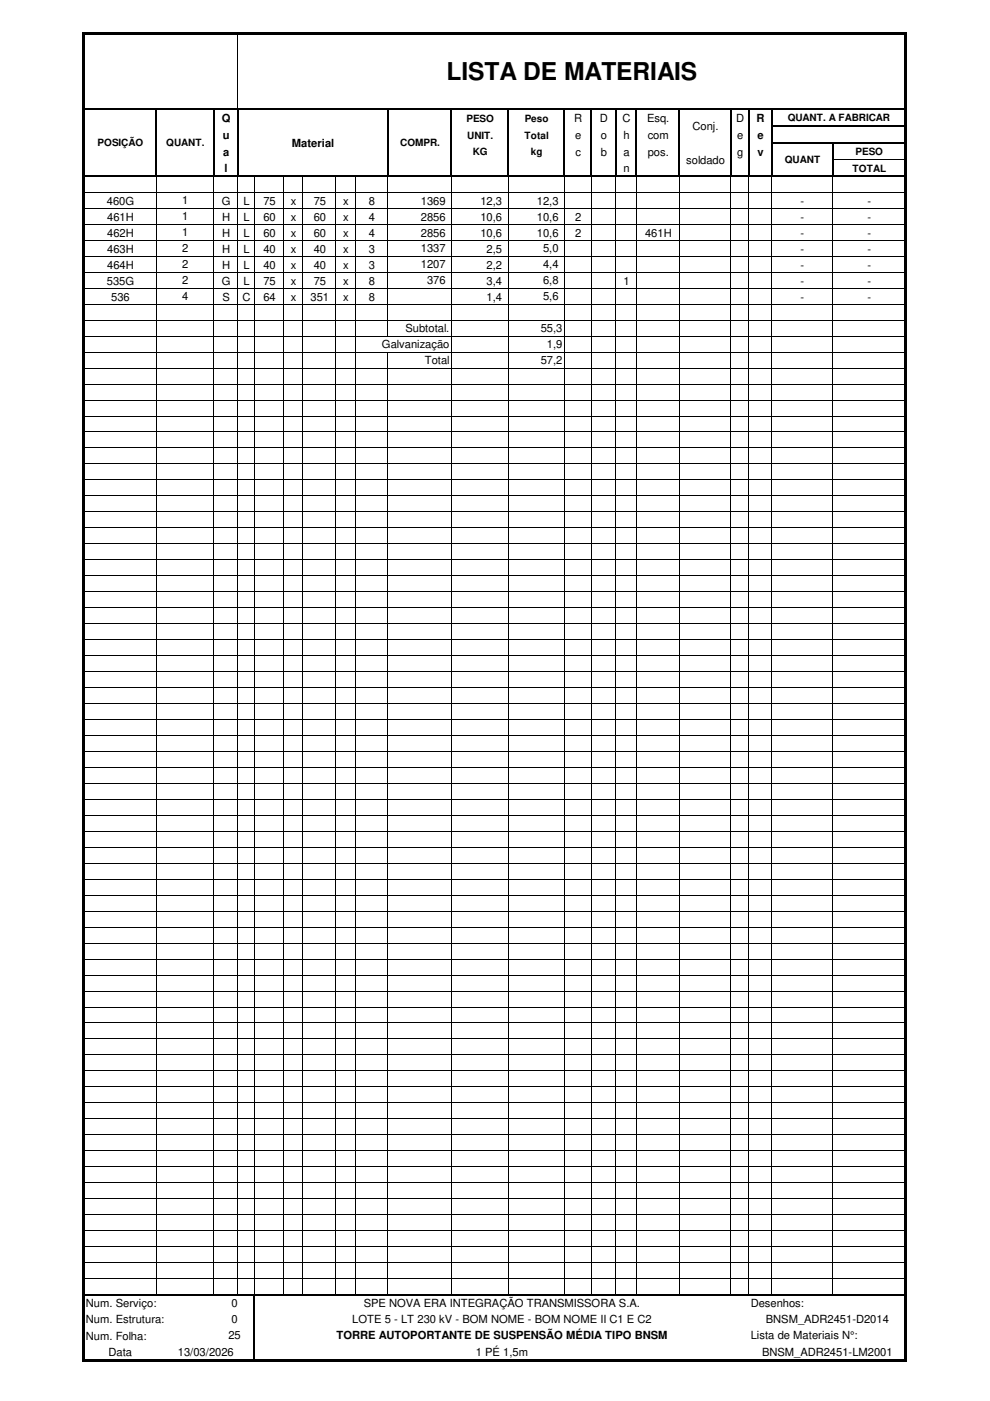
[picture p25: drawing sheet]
<svg xmlns="http://www.w3.org/2000/svg" width="210mm" height="297mm" viewBox="0 0 210 297" stroke-linecap="round" stroke-linejoin="round" font-family="sans-serif">
<defs><g id="words">
<text font-size="5.2" x="94.7" y="17">LISTA DE MATERIAIS</text>
<g font-size="2.4">
<text x="47" y="25.9">Q</text>
<text x="47.2" y="29.5">u</text>
<text x="121.8" y="25.9">R</text>
<text x="122" y="29.5">e</text>
<text x="127.2" y="25.9">D</text>
<text x="127.4" y="29.5">o</text>
<text x="132" y="25.9">C</text>
<text x="132.2" y="29.5">h</text>
<text x="137.2" y="25.9">Esq.</text>
<text x="137.3" y="29.5">com</text>
<text x="146.9" y="27.6">Conj.</text>
<text x="156.1" y="25.9">D</text>
<text x="156.3" y="29.5">e</text>
<text x="160.4" y="25.9">R</text>
<text x="160.6" y="29.5">e</text>
<text x="47.3" y="33">a</text>
<text x="61.9" y="31.1">Material</text>
<text x="122" y="33">c</text>
<text x="127.4" y="33">b</text>
<text x="132.2" y="33">a</text>
<text x="137.3" y="33">pos.</text>
<text x="145.5" y="34.7">soldado</text>
<text x="156.3" y="33">g</text>
<text x="160.6" y="33">v</text>
<text x="47.6" y="36.4">l</text>
<text x="132.2" y="36.4">n</text>
<text x="22.6" y="43.5">460G</text>
<text x="22.7" y="46.9">461H</text>
<text x="38.7" y="43.3">1</text>
<text x="38.7" y="46.7">1</text>
<text x="47" y="43.5">G</text>
<text x="47.1" y="46.9">H</text>
<text x="51.6" y="43.5">L</text>
<text x="51.6" y="46.9">L</text>
<text x="55.8" y="43.5">75</text>
<text x="55.8" y="46.9">60</text>
<text x="61.7" y="43.5">x</text>
<text x="61.7" y="46.9">x</text>
<text x="66.5" y="43.5">75</text>
<text x="66.5" y="46.9">60</text>
<text x="72.7" y="43.5">x</text>
<text x="72.7" y="46.9">x</text>
<text x="78.2" y="43.5">8</text>
<text x="78.2" y="46.9">4</text>
<text x="89.2" y="43.5">1369</text>
<text x="89.2" y="46.9">2856</text>
<text x="101.9" y="43.5">12,3</text>
<text x="101.9" y="46.9">10,6</text>
<text x="113.8" y="43.5">12,3</text>
<text x="113.8" y="46.9">10,6</text>
<text x="122" y="46.9">2</text>
<text x="169.8" y="46.9">-</text>
<text x="169.8" y="43.5">-</text>
<text x="183.9" y="46.9">-</text>
<text x="183.9" y="43.5">-</text>
<text x="22.7" y="50.2">462H</text>
<text x="22.7" y="53.6">463H</text>
<text x="38.7" y="50.1">1</text>
<text x="38.7" y="53.5">2</text>
<text x="47.1" y="50.2">H</text>
<text x="47.1" y="53.6">H</text>
<text x="51.6" y="50.2">L</text>
<text x="51.6" y="53.6">L</text>
<text x="55.8" y="50.2">60</text>
<text x="55.8" y="53.6">40</text>
<text x="61.7" y="50.2">x</text>
<text x="61.7" y="53.6">x</text>
<text x="66.5" y="50.2">60</text>
<text x="66.5" y="53.6">40</text>
<text x="72.7" y="50.2">x</text>
<text x="72.7" y="53.6">x</text>
<text x="78.2" y="50.2">4</text>
<text x="78.2" y="53.6">3</text>
<text x="89.2" y="50.2">2856</text>
<text x="89.2" y="53.5">1337</text>
<text x="101.9" y="50.2">10,6</text>
<text x="103.2" y="53.6">2,5</text>
<text x="113.8" y="50.2">10,6</text>
<text x="115.1" y="53.5">5,0</text>
<text x="122" y="50.2">2</text>
<text x="136.8" y="50.2">461H</text>
<text x="169.8" y="50.2">-</text>
<text x="169.8" y="53.6">-</text>
<text x="183.9" y="50.2">-</text>
<text x="183.9" y="53.6">-</text>
<text x="22.7" y="57">464H</text>
<text x="38.7" y="56.9">2</text>
<text x="47.1" y="57">H</text>
<text x="51.6" y="57">L</text>
<text x="55.8" y="57">40</text>
<text x="61.7" y="57">x</text>
<text x="66.5" y="57">40</text>
<text x="72.7" y="57">x</text>
<text x="78.2" y="57">3</text>
<text x="89.2" y="56.9">1207</text>
<text x="103.2" y="57">2,2</text>
<text x="115.1" y="56.9">4,4</text>
<text x="169.8" y="57">-</text>
<text x="183.9" y="57">-</text>
<text x="22.6" y="60.4">535G</text>
<text x="23.6" y="63.8">536</text>
<text x="38.7" y="63.7">4</text>
<text x="38.7" y="60.3">2</text>
<text x="47" y="60.4">G</text>
<text x="47.2" y="63.8">S</text>
<text x="51.4" y="63.8">C</text>
<text x="51.6" y="60.4">L</text>
<text x="55.8" y="63.8">64</text>
<text x="55.8" y="60.4">75</text>
<text x="61.7" y="63.8">x</text>
<text x="61.7" y="60.4">x</text>
<text x="65.8" y="63.8">351</text>
<text x="66.5" y="60.4">75</text>
<text x="72.7" y="63.8">x</text>
<text x="72.7" y="60.4">x</text>
<text x="78.2" y="63.8">8</text>
<text x="78.2" y="60.4">8</text>
<text x="90.6" y="60.3">376</text>
<text x="103.2" y="63.8">1,4</text>
<text x="103.2" y="60.4">3,4</text>
<text x="115.1" y="63.7">5,6</text>
<text x="115.1" y="60.3">6,8</text>
<text x="132.2" y="60.4">1</text>
<text x="169.8" y="63.8">-</text>
<text x="169.8" y="60.4">-</text>
<text x="183.9" y="63.8">-</text>
<text x="183.9" y="60.4">-</text>
<text x="86" y="70.4">Subtotal.</text>
<text x="114.6" y="70.4">55,3</text>
<text x="81" y="73.8">Galvanização</text>
<text x="90" y="77.2">Total</text>
<text x="114.6" y="77.2">57,2</text>
<text x="116" y="73.8">1,9</text>
<text x="18.2" y="277.1">Num. Serviço:</text>
<text x="18.2" y="280.5">Num. Estrutura:</text>
<text x="49.1" y="280.5">0</text>
<text x="49.1" y="277.1">0</text>
<text x="74.7" y="280.5">LOTE 5 - LT 230 kV - BOM NOME - BOM NOME II C1 E C2</text>
<text x="77.1" y="277.1">SPE NOVA ERA INTEGRAÇÃO TRANSMISSORA S.A.</text>
<text x="159.2" y="277.1">Desenhos:</text>
<text x="162.4" y="280.5">BNSM_ADR2451-D2014</text>
<text x="18.2" y="284">Num. Folha:</text>
<text x="23" y="287.5">Data</text>
<text x="37.7" y="287.4">13/03/2026</text>
<text x="48.4" y="283.9">25</text>
<text x="71.3" y="283.9">TORRE AUTOPORTANTE DE SUSPENSÃO MÉDIA TIPO BNSM</text>
<text x="100.9" y="287.4">1 PÉ 1,5m</text>
<text x="159.2" y="283.9">Lista de Materiais N°:</text>
<text x="161.6" y="287.4">BNSM_ADR2451-LM2001</text>
</g>
<g font-size="2.1">
<text x="98.9" y="25.8">PESO</text>
<text x="99.1" y="29.4">UNIT.</text>
<text x="111.2" y="29.4">Total</text>
<text x="111.3" y="25.8">Peso</text>
<text x="167" y="25.7">QUANT. A FABRICAR</text>
<text x="20.7" y="31">POSIÇÃO</text>
<text x="35.3" y="31">QUANT.</text>
<text x="84.9" y="31">COMPR.</text>
<text x="100.2" y="32.9">KG</text>
<text x="112.6" y="32.9">kg</text>
<text x="166.4" y="34.6">QUANT</text>
<text x="181.4" y="32.9">PESO</text>
<text x="180.8" y="36.4">TOTAL</text>
</g>
</g></defs>
<g fill="none" stroke="#000" stroke-width=".21">
<path d="M50.4 7.4v15.6M33.1 37.6v236.8M45.3 37.6v236.8M50.4 37.6v236.8M54 37.6v236.8M60.1 37.6v236.8M64.2 37.6v236.8M71.2 37.6v236.8M75.3 37.6v236.8M82.2 37.6v33.8M95.7 37.6v236.8M107.7 37.6v236.8"/>
<path d="M119.7 37.6v236.8M125.3 37.6v236.8M130.6 37.6v236.8M134.9 37.6v236.8M144.1 37.6v236.8M155 37.6v236.8M158.7 37.6v236.8M163.6 37.6v236.8M176.6 37.6v236.8M176.7 33.8h14.9M18.1 40.8h173.5M18.1 44.2h173.5"/>
<path d="M18.1 47.6h173.5M18.1 50.9h173.5M18.1 54.3h173.5M18.1 57.7h173.5M18.1 61.1h173.5M18.1 64.5h173.5M18.1 67.9h173.5M18.1 71.3h173.5M18.1 74.7h173.5M18.1 78h173.5M82.2 74.8v199.6M18.1 81.4h173.5"/>
<path d="M18.1 84.8h173.5M18.1 88.2h173.5M18.1 91.6h173.5M18.1 95h173.5M18.1 98.4h173.5M18.1 101.7h173.5M18.1 105.1h173.5M18.1 108.5h173.5M18.1 111.9h173.5M18.1 115.3h173.5M18.1 118.7h173.5M18.1 122.1h173.5"/>
<path d="M18.1 125.5h173.5M18.1 128.8h173.5M18.1 132.2h173.5M18.1 135.6h173.5M18.1 139h173.5M18.1 142.4h173.5M18.1 145.8h173.5M18.1 149.2h173.5M18.1 152.5h173.5M18.1 155.9h173.5M18.1 159.3h173.5M18.1 162.7h173.5"/>
<path d="M18.1 166.1h173.5M18.1 169.5h173.5M18.1 172.9h173.5M18.1 176.3h173.5M18.1 179.6h173.5M18.1 183h173.5M18.1 186.4h173.5M18.1 189.8h173.5M18.1 193.2h173.5M18.1 196.6h173.5M18.1 200h173.5M18.1 203.3h173.5"/>
<path d="M18.1 206.7h173.5M18.1 210.1h173.5M18.1 213.5h173.5M18.1 216.9h173.5M18.1 220.3h173.5M18.1 223.7h173.5M18.1 227.1h173.5M18.1 230.4h173.5M18.1 233.8h173.5M18.1 237.2h173.5M18.1 240.6h173.5M18.1 244h173.5"/>
<path d="M18.1 247.4h173.5M18.1 250.8h173.5M18.1 254.1h173.5M18.1 257.5h173.5M18.1 260.9h173.5M18.1 264.3h173.5M18.1 267.7h173.5M18.1 271.1h173.5"/>
</g>
<g fill="none" stroke="#000" stroke-width=".42">
<path d="M18.1 23.2h173.5M18.1 37.4h173.5M33.1 23.4v14.2M45.3 23.4v14.2M50.4 23.4v14.2M82.2 23.4v14.2M95.7 23.4v14.2M107.7 23.4v14.2M119.7 23.4v14.2M125.3 23.4v14.2M130.6 23.4v14.2M134.9 23.4v14.2"/>
<path d="M144.1 23.4v14.2M154.9 23.4v14.2M158.7 23.4v14.2M163.6 23.4v14.2M163.8 26.8h27.8M163.8 30.4h27.8M176.5 30.6v7M18.1 274.7h173.5M53.9 274.9v13.2"/>
</g>
<path d="M18.1 6.9h174.1v.5h-174.1zM17.4 6.9h.7v281.9h-.7zM18.1 288.1h174.1v.7h-174.1zM191.6 7.4h.6v281.4h-.6z" fill="#000"/>
<use href="#words"/>
</svg>
